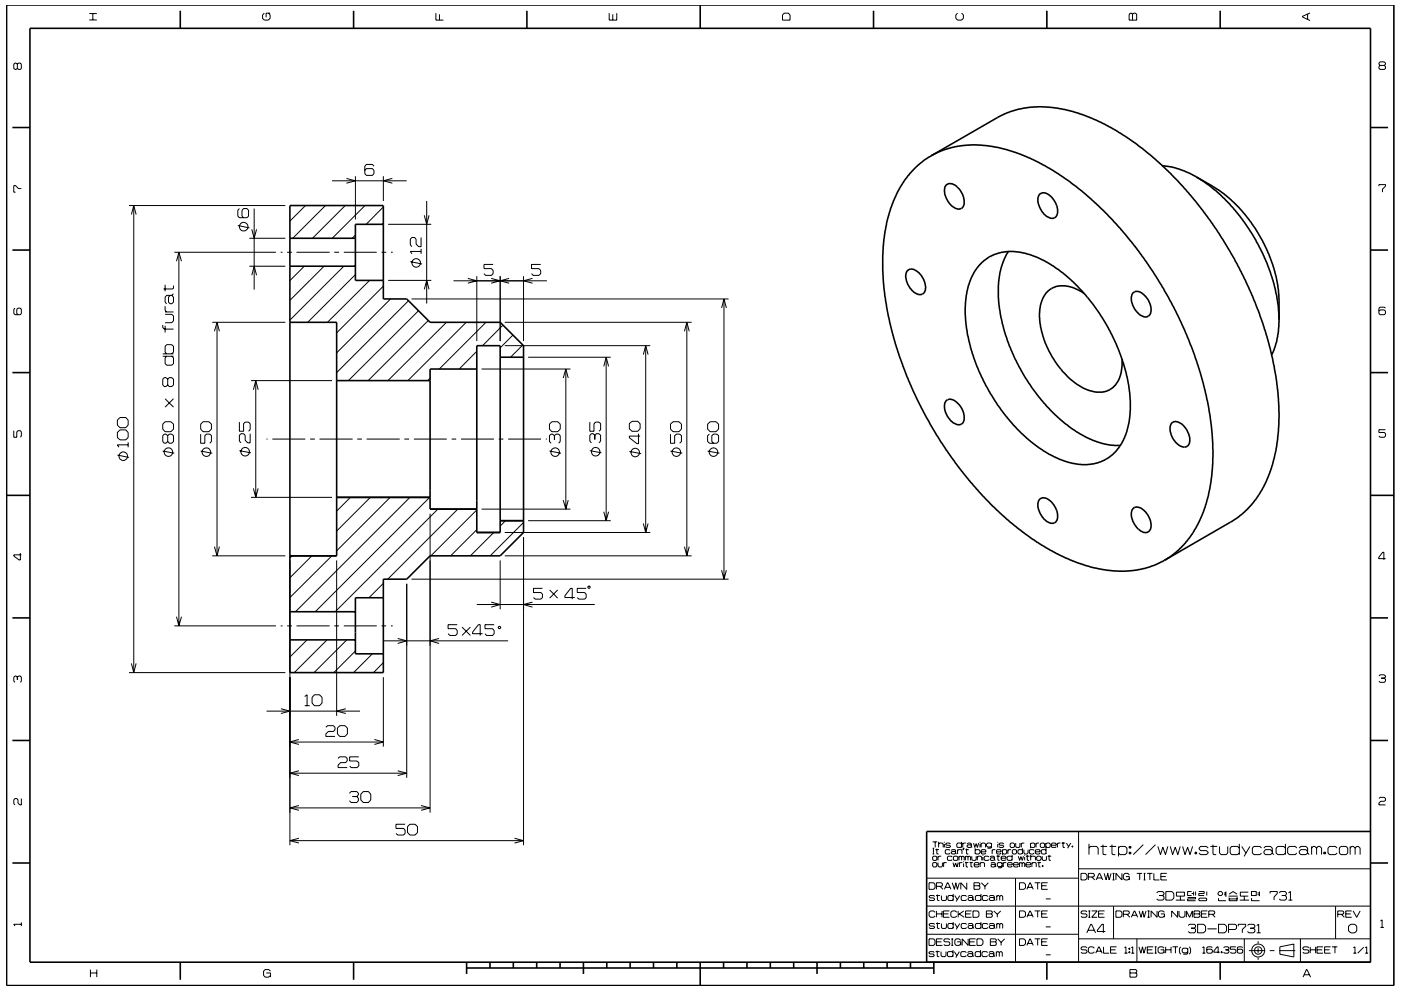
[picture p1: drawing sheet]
<svg xmlns="http://www.w3.org/2000/svg" width="297mm" height="210mm" viewBox="0 0 297 210" stroke-linecap="round" stroke-linejoin="round" font-family="sans-serif">
<g fill="none" stroke="#000" stroke-width=".21">
<path d="M3.7 13.6l-.3-.2h-.2l-.3 .2v.9l.3 .2 .5-.2M3.7 13.6l.2-.2h.4l.2 .2v.9l-.2 .2h-.4l-.2-.2M3.7 13.6v.9M18.9 4.2h1.6M18.9 2.9h1.6M19.7 2.9v1.3M56 2.8l-.3 .4v.7l.3 .4h.9l.4-.4v-.7l-.4-.4M57.3 2.8h-.9v.9M92.4 2.8v1.5h1.6M93.2 3v1.3M129.2 2.8v1.5h1.6v-1.5M129.9 3v1.3"/>
<path d="M166.3 2.8h.8l.4 .4v1.1h-1.6v-1.1zM203 2.8l-.4 .4v.7l.4 .4h.9l.4-.4v-.7l-.4-.4M239.6 2.8h.3l.2 .2 .3-.2h.3l.3 .2v1.3h-1.6v-1.3zM240.1 3v1.3M277.2 3v1.1M277.7 2.7l-1.6 .8v.1l1.6 .8M292.6 13.9l-.2-.3v-.2l.2-.3h.9l.2 .3v.2l-.2 .3M292.6 13.9l-.2 .2v.4l.2 .2h.9l.2-.2v-.4l-.2-.2M292.6 13.9h.9M70.4 38.4h15.8M73.4 37.8l1.9 .6-1.9 .5M75.4 37.4v9.2"/>
<path d="M79.3 35.3l-.3-.4h-1.3l-.4 .4v1.5l.4 .4h1.3l.3-.4v-.7l-.3-.3h-1.3l-.4 .3M81.3 37.4v5.2M83.2 37.8l-1.9 .5 1.9 .6M292.4 39.5v-.3h1.3v.3l-.6 .6v.7M4.5 40h-.6l-.6-.6h-.4v1.4h.4M27.3 43.6h33.2M27.9 45.5l.5-1.9 .5 1.9M28.4 43.6v99.1M37 53.5h21.5M37.4 55.4l.5-1.9 .6 1.9M37.9 53.5v79.2M50.4 47.8l2.5 .5"/>
<path d="M50.8 44.2l-.4 .4v1.2l.4 .4h1.6l.3-.4v-1.2l-.3-.4h-.8l-.3 .4v1.2l.3 .4M52.9 56.5h7.6M52.9 50.5h7.6M53.4 58.4l.5-1.9 .5 1.9M53.4 48.6l.5 1.9 .5-1.9M53.9 44.2v17.2M59.5 53.5h.4M60.9 53.5h1M62.9 53.5h7M64.5 56.5l-3 3M64.8 43.6l-3.3 3.3M68.7 56.5l-7.2 7.2"/>
<path d="M69 43.6l-6.9 6.9M70.9 53.5h1M72.9 53.5h7M72.9 56.5l-11.4 11.4M73.2 43.6l-6.9 6.9M75.3 49.9l-.6 .6M75.3 58.2l-10.1 10.2M77.4 43.6l-7 6.9M78.4 59.5l-9 8.9M80.9 53.5h1M81.3 43.9l-3.7 3.7M82.3 59.5h9.1"/>
<path d="M82.3 47.6h9.1M82.9 53.5h.4M87 55.5l2.5 .5M89.3 53.3h-2.3l.3 .5M89.3 50.4v1.9h-.5l-.6-.5v-1.1l-.3-.3h-.6l-.3 .3v1.2l.3 .4M89.3 52.8v1M90 45.7l.5 1.9 .5-1.9M90.5 42.6v21.8M96.1 59.6h19.8M99.2 59.1l1.9 .5-1.9 .5M101.1 58.6v13.7M104.1 59.1l1.9 .5-1.9 .5"/>
<path d="M104.6 56.1h-2v.9h1.6l.4 .4v.6l-.4 .4h-1.2l-.4-.4M106 58.6v13.7M107.9 59l-1.9 .6 1.9 .5M111 58.6v13.7M112.9 59l-1.9 .6 1.9 .5M114.6 56.1h-1.9v.9h1.6l.3 .4v.6l-.3 .4h-1.3l-.3-.4M3.2 65.4l-.3 .2v.9l.3 .3h1.1l.2-.3v-.9l-.2-.2h-.5l-.2 .2v.9l.2 .3M34.5 75.6h2.3M34.5 75.1h2.3M34.5 68.9v.6l.3 .3h2M35 60.4v1.4M35 66.7h1.4l.4 .3v1.1l-.4 .3h-1.4"/>
<path d="M35 64.9v.9l.3 .4M35 69.1v1.4M35 66.2h1.8M35.3 75.1l-.3-.4v-1.3l.3-.3h1.1l.4 .3v1.3l-.4 .4M35.3 75.6l-.3 .3v1.2l.3 .4h1.1l.4-.4v-1.2l-.4-.3M36.1 62.6l-.4 .4v1.1l.4 .3h.3l.4-.3v-1.1l-.4-.4M36.4 62.6h-1.1l-.3 .4v1.1l.3 .3M36.8 62.3l-.4 .3M36.8 60.6v.5l-.2 .2h-1.9M45 68.4h15.5M45.5 70.3l.5-1.9 .5 1.9M46 68.4v49.5"/>
<path d="M81.3 60.7l-9.9 9.9M82.8 63.4l-11.4 11.4M86.6 63.8l-15.2 15.2M87.2 63.4h67.3M88.7 65.9l-14.8 14.8M90 61.4l.5-1.9 .5 1.9M90.8 68l-12.7 12.7M94.7 68.4l-12.4 12.3M98.8 68.4l-12.3 12.3M101.1 74.5l-3.7 3.8M102.1 78.3h18.8M103 68.4l-9.9 9.9"/>
<path d="M106.6 69l-4.3 4.3M107 68.4h39.6M107 73.3h30.9M108.8 71.1l-2.8 2.7M110.8 73.2l-2.6 2.6M112 75.8h17.5M120 78.3v29.7M128 77.7l.5-1.9 .5 1.9M128.5 75.8v34.6M136.4 75.2l.5-1.9 .5 1.9M136.9 73.3v39.6M145.1 70.3l.5-1.9 .5 1.9"/>
<path d="M145.6 68.4v49.5M153 65.3l.5-1.9 .5 1.9M153.5 63.4v59.4M293.7 65.4l-.2-.3h-.9l-.2 .3v1.1l.2 .3h.9l.2-.3v-.5l-.2-.3h-.9l-.2 .3M2.9 91.3v1.4h.7v-1.1l.2-.3h.5l.2 .3v.9l-.2 .2M24.9 96.5l2.4 .5M24.9 89.1l.5-.5h1.3l.5 .5v1.1l-.5 .5h-1.3l-.5-.5zM25.4 91.2h1.3l.5 .5v1.1l-.5 .5h-1.3l-.5-.5v-1.1zM27.2 94.4h-2.3l.3 .5M27.2 93.8v1.1M34.5 95.7l2.5 .4M35 89.4h1.2l.6 .6v1l-.6 .6h-1.2l-.5-.6v-1z"/>
<path d="M35 84.6l1.8 1.8M35.6 80.4l-.4-.3h-.4l-.3 .3v1.3l.3 .3h.4l.4-.3M35.6 92.4l-.4-.3h-.4l-.3 .3v1.2l.3 .4h.4l.4-.4M35.6 92.4l.3-.3h.5l.4 .3v1.2l-.4 .4h-.5l-.3-.4M35.6 80.4v1.3M35.6 92.4v1.2M35.6 80.4l.3-.3h.5l.4 .3v1.3l-.4 .3h-.5l-.3-.3M36.8 84.6l-1.8 1.8M42.5 92.1v1.9h.9v-1.6l.4-.3h.7l.3 .3v1.2l-.3 .4M42.5 95.7l2.5 .4M43 89.4h1.3l.5 .6v1l-.5 .6h-1.3l-.5-.6v-1zM50.8 89.5v2h.8v-1.6l.4-.4h.7l.3 .4v1.2l-.3 .4"/>
<path d="M50.8 95.6l2.4 .4M53 92v1.9h-.5l-.5-.5v-1.1l-.4-.3h-.5l-.3 .3v1.3l.3 .3M53.2 80.7h17.2M53.7 82.7l.5-2 .5 2M54.2 80.7v24.8M56.5 93.1h.2M57.7 93.1h7M65.7 93.1h1.1M67.7 93.1h7.1M75.7 93.1h1.1M77.7 93.1h7.1M85.7 93.1h1"/>
<path d="M87.8 93.1h6.9M91.2 80.2l-.5 .5M95.8 93.1h.9M97.7 93.1h7M105.7 93.1h1M107.7 93.1h7M115.7 93.1h.2M116.5 95.7l2.5 .4M117 89.4h1.2l.6 .6v1l-.6 .6h-1.2l-.5-.6v-1zM117.6 92.4l.3-.3h.5l.4 .3v1.2l-.4 .4M117.6 92.4l-.4-.3h-.4l-.3 .3v1.2l.3 .4M117.6 92.4v.9"/>
<path d="M119.4 80.2l.6-1.9 .5 1.9M125.1 95.6l2.4 .4M125.1 89.5v2h.8v-1.6l.4-.4h.7l.3 .4v1.2l-.3 .4M126.1 92.3l-.3-.3h-.4l-.3 .3v1.3l.3 .3M126.1 92.3l.3-.3h.6l.3 .3v1.3l-.3 .3M126.1 92.3v.9M133.4 89.9l.6-.5h1.2l.5 .5v1l-.5 .6h-1.2l-.6-.6zM133.4 95.8l2.5 .4M135.4 92v2.1h-.4l-1.6-1.3v-.3h2.3M142.2 92.1v1.9h.8v-1.6l.4-.3h.7l.4 .3v1.2l-.4 .4M142.2 90l.5-.6h1.2l.6 .6v1l-.6 .6h-1.2l-.5-.6zM142.2 95.7l2.4 .4"/>
<path d="M150 95.7l2.5 .4M150 90l.6-.6h1.2l.6 .6v1l-.6 .6h-1.2l-.6-.6zM150.4 92.1l-.4 .3v1.2l.4 .4h1.6l.4-.4v-1.2l-.4-.3h-.7l-.4 .3v1.2l.4 .4M293.7 91.1h-1.3v.6h1.1l.2 .3v.5l-.2 .2h-.9l-.2-.2M4.3 117.3v1.5h-.2l-1.2-.9v-.2h1.6M45 117.9h15.5M45.5 115.9l.5 2 .5-2M53.2 105.5h17.2M53.7 103.6l.5 1.9 .5-1.9M61.5 118.9v60.4M61.9 117.9l-.4 .4M66.1 117.9l-4.6 4.7"/>
<path d="M70.4 117.9l-8.9 8.8M71.4 118.9v32.9M74.3 105.5l-2.9 2.9M78.5 105.5l-7.1 7.1M82.7 105.5l-11.3 11.3M86.9 105.5l-24.2 24.2M91.1 105.5l-24.3 24.2M91.2 109v63.4M92.8 108l-21.7 21.7M97.1 108l-14.9 14.8M101.1 112.3l-5.6 5.6M101.1 108.2l-9.7 9.7"/>
<path d="M102.1 108h18.8M104.7 112.9l-5 5M106 118.9v10.3M107 117.9h39.6M107 112.9h30.9M107.2 110.4l-1.2 1.2M111 110.8l-7.1 7.1M111 113.9v65.4M112 110.4h17.5M119.4 106.1l.6 1.9 .5-1.9M128 108.5l.5 1.9 .5-1.9M136.4 111l.5 1.9 .5-1.9"/>
<path d="M145.1 115.9l.5 2 .5-2M293.8 118.5h-1.5v-.3l.9-1.1h.2v1.6M37 132.8h21.5M37.4 130.8l.5 1.9 .6-1.9M59.5 132.8h.4M60.9 132.8h1M62.9 132.8h7M65.1 135.7l-3.6 3.7M69.3 135.7l-6.9 7M70.9 132.8h1M72.9 132.8h7M73.5 135.7l-6.9 7"/>
<path d="M75.3 129.7h.1M75.4 138.1l-4.6 4.6M78.9 138.7l-3.9 4M80.9 132.8h1M81.3 123.7l-3.1 3.1M81.3 135.9h26.4M82.9 132.8h.4M84.3 135.4l1.9 .5-1.9 .6M86.2 123.8v41.2M87.2 122.8h67.3M93.1 135.4l-1.9 .5 1.9 .6M96.9 132.5h-1.9v.8h1.6l.3 .4v.7l-.3 .4h-1.2l-.4-.4"/>
<path d="M98 133l1.7 1.8M99.7 133l-1.7 1.8M101.1 128.2h25M102.3 134.4h-2.1v-.3l1.2-1.6h.4v2.3M104.1 127.7l1.9 .5-1.9 .6M104.8 132.5h-2v.8h1.6l.4 .4v.7l-.4 .4h-1.2l-.4-.4M105.6 133l.4-.2 .2 .4-.4 .1zM112.9 127.7l-1.9 .5 1.9 .6M115 124.8h-1.9v.9h1.6l.3 .3v.7l-.3 .4h-1.2l-.4-.4M116.5 125.1l1.7 1.8M118.2 125.1l-1.7 1.8M121.9 126.7h-2.1v-.3l1.2-1.6h.3v2.3"/>
<path d="M124.3 124.8h-1.9v.9h1.5l.4 .3v.7l-.4 .4h-1.2l-.3-.4M124.8 124.3l.3 .2-.1 .3-.4-.2zM153 120.9l.5 1.9 .5-1.9M3.7 143.6l-.3-.2h-.2l-.3 .2v.9l.3 .2M3.7 143.6l.2-.2h.4l.2 .2v.9l-.2 .2M3.7 143.6v.6M27.3 142.7h33.2M27.9 140.7l.5 2 .5-2M56.5 150.8h19.8M59.6 150.3l1.9 .5-1.9 .5M61.5 157.4h19.8M63.4 156.8l-1.9 .6 1.9 .5"/>
<path d="M64.6 147.7l.5-.3v2.3M64.6 149.7h1.1M66.7 147.4h1l.6 .5v1.2l-.6 .6h-1l-.5-.6v-1.2zM69.1 154.3l.4-.4h1.2l.3 .4v.5l-.3 .3h-1.1l-.5 .6v.5h1.9M72 153.9h1.1l.6 .5v1.3l-.6 .5h-1.1l-.5-.5v-1.3zM73.3 150.3l-1.9 .5 1.9 .5M79.4 156.8l1.9 .6-1.9 .5M81.3 140.5l-2.1 2.2M81.3 143.6v14.8M292.4 143.4l.2-.3h.9l.2 .3v.2l-.2 .2M292.9 143.8h.6M293.5 143.8l.2 .3v.4l-.2 .2h-.9l-.2-.2"/>
<path d="M4.5 169.4v1.3h-.3l-.4-.4v-.7l-.2-.2h-.4l-.3 .2v.9l.3 .2M61.5 164h24.7M61.5 171.4h29.7M61.5 178.3h49.5M63.4 163.5l-1.9 .5 1.9 .5M63.4 170.9l-1.9 .5 1.9 .5M63.4 177.8l-1.9 .5 1.9 .5M71.7 160.9l.3-.4h1.3l.3 .4v.5l-.3 .3h-1.1l-.5 .6v.5h1.9M74.1 168.3l.3-.4h1.2l.4 .4v.3l-.4 .3M74.8 168.9h.8M75.6 168.9l.4 .4v.5l-.4 .4h-1.2l-.3-.4M76.1 160.5h-2v.9h1.6l.4 .4v.7l-.4 .3h-1.2l-.4-.3"/>
<path d="M76.5 168.4l.5-.5h1.1l.5 .5v1.3l-.5 .5h-1.1l-.5-.5zM84.3 163.5l1.9 .5-1.9 .5M85.9 174.8h-1.9v.9h1.6l.3 .4v.7l-.3 .3h-1.3l-.3-.3M86.9 174.8h1.1l.5 .5v1.3l-.5 .5h-1.1l-.5-.5v-1.3zM89.3 170.9l1.9 .5-1.9 .5M109.1 177.8l1.9 .5-1.9 .5M197.7 178.6h1M197.7 179.9h.4M197.9 179.9v1.2M198.3 178.6v1.1M198.6 180v1.1h.4M199 179l.2-.2h.6l.2 .2v.7"/>
<path d="M199 178.6v1.1M200.2 178.6v.1M200.2 179v.7M201.5 179l-.2-.2h-.6l-.2 .3 .2 .2h.6l.2 .3-.2 .1h-.6l-.2-.1M203.9 179l-.2-.2h-.7l-.1 .2v.6l.1 .1h.7l.2-.1M203.9 178.6v1.1M204.1 178.8v.9M204.2 179.9h.2l-.2 .4zM204.3 179.9l-.1 .4M204.8 178.8h-.5l-.2 .2M204.9 180v1.1h.4M205 179l.2-.2h.6l.2 .2v.6"/>
<path d="M206 179.4l-.2-.2h-.6l-.2 .2 .2 .3h.6l.2-.1M206 179.6l.1 .1M206.4 178.8l.3 .9 .3-.8 .2 .8 .3-.9M206.8 179.9v1.2M207.8 178.6v.1M207.8 179v.7M208 179l.2-.2h.5l.3 .2v.7M208 178.8v.9M210.2 179l-.2-.2h-.6l-.2 .2v.4l.2 .3h.6l.2-.3M210.2 178.8v.9l-.2 .2h-.6M211.5 178.6v.1M211.5 179v.7"/>
<path d="M212.8 179l-.2-.2h-.6l-.2 .3 .2 .2h.6l.2 .3-.2 .1h-.6l-.2-.1M214.3 178.8h.6l.2 .2v.6l-.2 .1h-.6l-.1-.1v-.6zM215.3 178.8v.8l.2 .1h.6l.1-.1v-.8M216.5 178.8v.9M216.8 179.9v1.2M217.2 178.8h-.5l-.2 .2M218.5 179l.2-.2h.5l.2 .2v.6l-.2 .1h-.5l-.2-.1M218.5 178.8v1.1M219.7 178.8v.9M220.3 178.8h-.5l-.1 .2M220.6 179l.2-.2h.5l.2 .2v.6l-.2 .1h-.5l-.2-.1zM221.7 179l.3-.2h.5l.2 .2v.6l-.2 .1h-.5l-.3-.1"/>
<path d="M221.7 178.8v1.1M221.8 179.9v1.2M222.9 179.3h1l-.1-.5h-.7l-.2 .2v.6l.2 .1h.7l.1-.1M224.2 178.8v.9M224.8 178.8h-.4l-.2 .2M225.1 178.8h.7M225.4 178.6v1.1h.4M226.1 178.8l.5 .8M227 178.8l-.6 1.1M227.3 179.4h.2v.3h-.2zM227.4 179.4v.3M228.7 176.4v27.7"/>
<path d="M230.9 179.9l.3-.4h1.3l.3 .4v1.4M230.9 179v2.3M233.3 179.5h1.4M233.8 179.2v1.9l.2 .2h.6M235.2 179.5h1.4M235.8 179.2v1.9l.2 .2h.5M237.1 179.9l.4-.4h1l.4 .4v1l-.4 .4h-1l-.4-.4M237.1 179.5v2.1M239.4 179.5h.4v.4h-.4zM239.6 179.5v.4M242.4 179.2l-2.1 2.1M245 179.2l-2.1 2.1"/>
<path d="M245.5 179.5l.5 1.8 .5-1.6 .6 1.6 .5-1.8M248.1 179.5l.5 1.8 .6-1.6 .5 1.6 .5-1.8M250.7 179.5l.5 1.8 .6-1.6 .5 1.6 .6-1.8M256.2 179.9l-.4-.4h-1.2l-.4 .4 .4 .5h1.2l.4 .5-.4 .4h-1.2l-.4-.4M256.6 179.5h1.5M257.2 179.2v1.9l.1 .2h.6M258.6 179.5v1.4l.3 .4h1.1l.3-.4v-1.4M262.8 179.9l-.4-.4h-1.2l-.4 .4v1l.4 .4h1.2l.4-.4M262.8 179v2.3M263.3 179.5l.9 1.4M265 179.5l-1.2 2.1M267.5 179.9l-.4-.4h-1.2l-.4 .4v1l.4 .4h1.2l.4-.4"/>
<path d="M268 179.9l.3-.4h1.1l.3 .4v1M272.5 179.9l-.3-.4h-1.3l-.3 .4v1l.3 .4h1.3l.3-.4M272.5 179v2.3M274.9 179.9l-.3-.4h-1.2l-.4 .4v1l.4 .4h1.2l.3-.4M275.5 179.9l.3-.4h1.1l.3 .4v1M278.1 179.9l.3-.4h.4l.3 .4M278.1 179.5v1.8M279.1 179.9l.4-.4h.3l.4 .4v1.4M279.1 179.9v1.4M283.5 179.9l-.4-.4h-1.2l-.3 .4v1l.3 .4h1.2l.4-.4M284.3 179.5h1.1l.3 .4v1l-.3 .4h-1.1l-.3-.4v-1zM286.3 179.9l.3-.4h.3l.4 .4"/>
<path d="M286.3 179.5v1.8M287.3 179.9l.4-.4h.3l.4 .4v1.4M287.3 179.9v1.4M292.4 169.4l.2-.3h.9l.2 .3v.3l-.2 .3h-.8l-.3 .3v.4h1.3M4.5 195.7v.7M4.5 196h-1.6l.3 .4M196.5 198.2h32.2M196.5 192.2h94.1M196.6 186.3h32.1M197 199.1h.9l.3 .4v.7l-.3 .3h-.9zM197 187.2h.9l.3 .4v.7l-.3 .3h-.9zM197.7 181.1h.4"/>
<path d="M197.7 181.8l.2-.2h.6l.1 .2v.5l-.1 .2h-.6l-.2-.2zM197.7 183.1l.2-.1h.6l.1 .1v.6l-.1 .2h-.6l-.2-.2zM198.2 190.2l-.2-.3h-.8l-.2 .3 .2 .3h.8l.2 .3-.2 .2h-.8l-.2-.2M198.2 196.1l-.2-.2h-.8l-.2 .2 .2 .3h.8l.2 .2-.2 .3h-.8l-.2-.2M198.2 193.5l-.2-.3h-.7l-.3 .3v.8l.3 .3h.7l.2-.3M198.3 180.2h.8M198.5 189.9h.8M198.5 195.9h.8M198.5 188h1.1l.2-.2v-.4l-.2-.2h-1.1v1.4M198.5 199.8h1.1M198.5 193.2v1.4M198.5 193.8h1.2"/>
<path d="M198.7 189.7v1.2l.5 .1M198.7 195.7v1.1l.5 .1M198.9 183v.7l.2 .2h.5l.2-.2v-.7M198.9 181.6v.9M199.3 188l.6 .6M199.6 181.6h-.5l-.2 .2M199.6 189.9v.9l.2 .2h.6l.3-.2v-.9M199.6 195.9v.8l.2 .2h.6l.3-.2v-.8M199.7 193.2v1.4M199.8 199.1h-1.3v1.4h1.3M200 193.8h1.1M200.1 183v.9"/>
<path d="M200.2 188.6l.7-1.4h.1l.6 1.4M200.4 188.2h1M200.7 183h-.5l-.1 .1M201.3 193.2h-1.3v1.4h1.3M201.4 199.3l-.2-.2h-.9l-.2 .5 .2 .2h.9l.2 .2v.3l-.2 .2h-.9l-.2-.2M201.4 180.4l-.1-.2h-.7l-.2 .2v.5l.2 .2h.7l.1-.2M201.7 180.4l.2-.2h.5l.2 .2v.5M201.7 199.1h.4M201.9 199.1v1.4M201.9 187.2l.5 1.4 .2-1.4 .4 1.4 .4-1.4M201.9 181.8l-.2-.2h-.7l-.1 .2v.5l.1 .2h.7l.2-.2M202.1 183l.2 .9 .3-.9 .3 .9 .3-.9"/>
<path d="M202.1 190.2l-.2-.3h-.7l-.2 .3v.6l.2 .2h.7l.2-.2M202.1 196.1l-.2-.2h-.7l-.2 .2v.6l.2 .2h.7l.2-.2M202.1 189.6v1.4M202.1 195.6v1.3M202.1 181.8l.2-.2h.6l.2 .2v.5l-.2 .2h-.6l-.2-.2zM202.4 189.9l.5 .9M202.4 195.9l.5 .8M202.6 180.8l-.2-.2h-.5l-.2 .2 .2 .3h.5l.2-.2M202.6 180.9l.2 .2M202.9 193.5l-.3-.3h-.7l-.3 .3v.8l.3 .3h.7l.3-.3M202.9 199.8h.8v.7M203 180.4l.2-.2h.6l.2 .2v.7"/>
<path d="M203 180.2v.9M203.2 193.2v1.4M203.3 181.8l.2-.2 .4 .2M203.3 181.6v.9M203.4 193.8l1 .8M203.4 183v.9M203.5 189.9l-.8 1.3M203.5 195.9l-.8 1.2M203.7 199.5l-.3-.4h-.7l-.3 .4v.7l.3 .3h.7l.3-.3M203.9 181.8v.7M203.9 181.8l.1-.2 .4 .2v.7M204 183h-.4l-.2 .1"/>
<path d="M204.3 182.7v.2M204.3 183.1v.8M204.3 193.2l-1.1 .8M204.6 183h.7M204.7 180.2h.7M204.7 181.6v.9M204.7 181.8l.1-.2 .4 .2M204.7 193.8h1.1M204.8 182.8v1l.4 .1M204.9 190.2l-.2-.3h-.7l-.2 .3v.6l.2 .2h.7l.2-.2M204.9 196.1l-.2-.2h-.7l-.2 .2v.6l.2 .2h.7l.2-.2M205 187.2v1.4l-1.3-1.4v1.4"/>
<path d="M205.2 190.2l.2-.3h.7l.2 .3v.6M205.2 196.1l.2-.2h.7l.2 .2v.6M205.2 181.8v.7M205.2 181.8l.2-.2 .4 .2v.7M205.3 199.1v1.4l-1.3-1.4v1.4M205.6 183h.7M205.6 199.8h1M205.9 182.8v1l.3 .1M206 193.2h-1.3v1.4h1.3M206 181.6v.7l.2 .2h.6l.2-.2v-.7M206.3 193.2h1l.3 .3v.8l-.3 .3h-1zM206.3 190.6l-.2-.2h-.7l-.2 .2 .2 .4h.7l.2-.2"/>
<path d="M206.3 196.5l-.2-.2h-.7l-.2 .2 .2 .4h.7l.2-.2M206.3 190.8l.2 .2M206.3 196.7l.2 .2M206.5 187.2h1.1l.2 .2-.2 .5 .2 .2v.3l-.2 .2h-1.1zM206.5 187.9h1.1M206.5 183.4h1.1l-.2-.4h-.7l-.2 .1v.6l.2 .2h.7l.2-.2M206.8 180.4l.1-.2h.7l.2 .2v.5l-.2 .2h-.7l-.1-.2M206.8 199.1h-1.2v1.4h1.2M207.1 199.1h1l.3 .4v.7l-.3 .3h-1zM207.2 181.8l.2-.2h.5l.2 .2v.7M207.2 181.6v.9M207.8 183.1l.2-.1h.6l.1 .1v.8"/>
<path d="M207.8 183v.9M208 190.2l-.2-.3h-.8l-.2 .3v.6l.2 .2h.8l.2-.2M208 196.1l-.2-.2h-.8l-.2 .2v.6l.2 .2h.8l.2-.2M208 189.6v1.4M208 195.6v1.3M208 180.7h1v-.3l-.2-.2h-.6l-.2 .2v.5l.2 .2h.6l.2-.2M208.1 187.2l.7 .8M208.4 181.3v.2M208.4 181.8v.7M208.8 188v.6M209.1 193.2h1.1l.2 .2-.2 .4 .2 .2v.3l-.2 .3h-1.1zM209.1 193.8h1.1"/>
<path d="M209.5 190.2l-.3-.3h-.7l-.2 .3v.6l.2 .2h.7l.3-.2M209.5 196.1l-.3-.2h-.7l-.2 .2v.6l.2 .2h.7l.3-.2M209.5 187.2l-.7 .8M209.7 181.8l-.2-.2h-.7l-.1 .2v.5l.1 .2h.7l.2-.2M209.7 190.2l.3-.3h.6l.2 .3v.6M209.7 196.1l.3-.2h.6l.2 .2v.6M209.9 181.8l.2-.2h.5l.3 .2v.5M210 199.1h1l.2 .2-.2 .5 .2 .2v.3l-.2 .2h-1zM210 199.8h1M210.1 183.1l.2-.1h.5l.2 .1v.6M210.4 180.2v.9M210.7 193.2l.8 .7"/>
<path d="M210.8 190.6l-.2-.2h-.6l-.3 .2v.2l.3 .2h.6l.2-.2M210.8 196.5l-.2-.2h-.6l-.3 .2v.2l.3 .2h.6l.2-.2M210.8 190.8l.2 .2M210.8 196.7l.2 .2M210.9 182.2l-.3-.3h-.5l-.2 .3 .2 .3h.5l.3-.2M210.9 182.3l.1 .2M211 183.5l-.2-.2h-.5l-.2 .2 .2 .4h.5l.2-.2M211 183.7l.2 .2M211 180.2h-.4l-.2 .2M211.3 181.6h.7M211.3 180.7h1l-.2-.5h-.6l-.2 .2v.5l.2 .2h.6l.2-.2M211.3 190.2l.2-.3 .5 .3"/>
<path d="M211.3 189.9v1.1M211.3 195.9v1M211.3 196.1l.2-.2 .5 .2M211.5 193.9v.7M211.5 199.1l.8 .8M211.6 181.4v1l.3 .1M212 190.2l.2-.3 .4 .3v.8M212 190.2v.8M212 196.1v.8M212 196.1l.2-.2 .4 .2v.8M212.2 193.2l-.7 .7M212.3 182h1v-.2l-.2-.2h-.6l-.2 .2v.5l.2 .2h.6l.2-.2"/>
<path d="M212.3 199.9v.6M212.5 183.1l-.2-.1h-.7l-.2 .1v.5l.2 .2h.7l.2-.2M212.5 183v.9l-.2 .2h-.7M212.6 180.4l.1-.2h.6l.1 .2v.5l-.1 .2h-.6l-.1-.2M212.6 180.2v1.1M212.7 183v.9M213 199.1l-.7 .8M213.4 183h-.5l-.2 .1M213.6 183.4h1l-.1-.4h-.7l-.2 .1v.6l.2 .2h.7l.1-.2M213.7 180.2v.9M214.4 180.2h-.5l-.2 .2M214.6 181.8l-.2-.2h-.7l-.2 .2v.5l.2 .2h.7l.2-.2"/>
<path d="M214.6 181.3v1.2M214.6 180.4l.2-.2h.5l.2 .2v.5l-.2 .2h-.5l-.2-.2zM214.9 183.4h1l-.2-.4h-.6l-.2 .1v.6l.2 .2h.6l.2-.2M215.3 186.3v17.8M215.9 181.6l.3 .9 .2-.8 .3 .8 .3-.9M216.2 183v.9M216.2 183.1l.2-.1 .3 .1M216.2 199.1h.9l.3 .4v.7l-.3 .3h-.9zM216.2 187.2h.9l.3 .4v.7l-.3 .3h-.9zM216.2 193.2h.9l.3 .3v.8l-.3 .3h-.9zM216.7 183.1l.2-.1 .4 .1v.8M216.7 183.1v.8"/>
<path d="M216.8 180.4l-.2-.2h-.6l-.2 .2v.5l.2 .2h.6l.2-.2M217.1 180.2v.7l.2 .2h.5l.2-.2v-.7M217.3 181.3v.2M217.3 181.8v.7M217.5 183.4h1l-.1-.4h-.7l-.2 .1v.6l.2 .2h.7l.1-.2M217.5 181.6h.8M217.7 194.6l.7-1.4 .7 1.4M217.7 188.6l.7-1.4 .7 1.4M217.8 181.4v1l.4 .1M217.9 194.1h1M217.9 188.2h1M218.5 181.8l.2-.2h.6l.2 .2v.7"/>
<path d="M218.5 181.3v1.2M218.8 183.1l.2-.1h.5l.2 .1v.8M218.8 183v.9M219.2 180.4l-.1-.2h-.7l-.2 .2v.5l.2 .2h.7l.1-.2M219.4 199.1h1.2M219.4 193.2h1.2M219.4 187.2h1.2M219.5 180.7h1l-.2-.5h-.6l-.2 .2v.5l.2 .2h.6l.2-.2M219.8 181.8l.2-.2h.5l.2 .2v.5l-.2 .2h-.5l-.2-.2zM220 183h.7M220 187.2v1.4M220 193.2v1.4"/>
<path d="M220 199.1v1.4M220.3 182.8v1l.3 .1M220.8 199.8h1.1M220.8 193.8h1.1M220.8 187.9h1.1M221 183.6h.1v.2h-.1zM221 181.6v.7l.1 .2h.6l.2-.2v-.7M221.1 183.6v.2M221.7 196.6h1.1M221.7 190.7h1.1M221.8 180.4l-.2-.2h-.6l-.2 .2v.5l.2 .2h.6l.2-.2M222.1 199.1h-1.3v1.4h1.3"/>
<path d="M222.1 187.2h-1.3v1.4h1.3M222.1 193.2h-1.3v1.4h1.3M222.1 181.6h.8M222.4 181.4v1l.4 .1M228.7 199.1h61.9M228.7 184.3h61.9M229.2 185.2h.9l.4 .4v.7l-.4 .3h-.9zM230.4 197.9l.9-1.9h.1l.9 1.9M230.5 193.4l-.2-.2h-.9l-.2 .2 .2 .4h.9l.2 .2v.3l-.2 .3h-.9l-.2-.3M230.7 197.3h1.3M230.8 186h1l.2-.2v-.3l-.2-.3h-1v1.4M230.8 193.2h.4"/>
<path d="M230.8 194.6h.4M231 193.2v1.4M231.5 186l.6 .6M231.5 193.2h1.1l-1.1 1.4h1.1M232.4 186.6l.6-1.4h.2l.6 1.4M232.6 186.2h1M232.9 193.8h1.1M234.1 185.2l.4 1.4 .4-1.4 .3 1.4 .4-1.4M234.2 193.2h-1.3v1.4h1.3M234.4 197.6h-1.7v-.3l.9-1.3h.3v1.9M235.9 185.2h.4M235.9 186.6h.4"/>
<path d="M236.1 185.2v1.4M236.1 192.2v6.9M236.6 193.2h1l.3 .3v.8l-.3 .3h-1zM237.9 185.2v1.4l-1.3-1.4v1.4M238.2 193.9h1l.2-.2v-.3l-.2-.2h-1v1.4M238.7 185.9h.7v.7M238.9 193.9l.7 .7M239.4 180.8h.4v.3h-.4zM239.4 185.6l-.3-.4h-.6l-.3 .4v.7l.3 .3h.6l.3-.3M239.6 180.8v.3M239.9 194.6l.6-1.4 .7 1.4M240.1 194.1h.9"/>
<path d="M241 185.2h1.1M241 199.1v5M241.5 193.2l.4 1.4 .4-1.4 .3 1.4 .4-1.4M241.6 185.2v1.4M242.5 185.2h.4M242.5 186.6h.4M242.7 185.2v1.4M243.2 185.2h1.1M243.3 193.2h.5M243.3 194.6h.5M243.5 193.2v1.4M243.8 185.2v1.4"/>
<path d="M244.6 185.2v1.4h1.2M245.2 189.4l.3-.3h1l.3 .3v.2l-.3 .3M245.3 193.2v1.4l-1.2-1.4v1.4M245.8 189.9h.7M246.1 193.8h.8v.8M246.1 185.9h1.1M246.5 189.9l.3 .3v.5l-.3 .2h-1l-.3-.2M246.9 193.5l-.4-.3h-.6l-.3 .3v.8l.3 .3h.6l.4-.3M247.2 189.1h1.3l.4 .4v1l-.4 .4h-1.3zM247.4 185.2h-1.3v1.4h1.3M249.3 190.9h1.9M249.4 189.2h1.7v.9h-1.7z"/>
<path d="M249.7 193.2v1.4l-1.3-1.4v1.4M250 193.2v1.1l.3 .3h.6l.3-.3v-1.1M250.3 190.1v.8M251.5 194.6v-1.4l.7 1.4 .6-1.4v1.4M251.8 190.4h1.7v.3h-1.7v.3h1.7M251.9 196.3l.3-.3h1l.3 .3v.3l-.3 .3M252.5 196.9h.7M252.6 189.1h-.8v.8h.8M252.6 189.5h.5M253.1 189.1v.8M253.1 193.2h1.1l.2 .2-.2 .4 .2 .3v.2l-.2 .3h-1.1zM253.1 193.8h1.1"/>
<path d="M253.2 196.9l.3 .2v.5l-.3 .3h-1l-.3-.3M253.4 180.8h.3v.3h-.3zM253.5 189.1v.8M253.5 180.8v.3M253.9 196h1.3l.4 .5v.9l-.4 .5h-1.3zM254.2 189.1h1.1v.4h-1.1v.4h1.1M254.2 190.7l.1-.2h1.4l.2 .4-.2 .1h-1.4zM254.7 193.8h1.1M255.9 189.1v.8M256 193.2h-1.3v1.4h1.3M256 197h2M256.3 193.9h1l.3-.2v-.3l-.3-.2h-1v1.4"/>
<path d="M257 193.9l.6 .7M258.4 190.5v.5h1.5M258.4 196h1.2l.5 .5v.9l-.5 .5h-1.2zM258.5 189.1h.4l.3 .3v.2l-.3 .3h-.4l-.3-.3v-.2zM259.5 189.4h.4M259.5 189.8h.4M259.9 189.1v1.1M260.5 197.1h1.4l.3-.2v-.6l-.3-.3h-1.4v1.9M260.5 190.1h1.9M260.6 190.7h1.7M260.6 190.4v.6h1.7v-.6M260.6 189.6l.8-.5 .9 .5"/>
<path d="M262.5 196.5v-.5h1.6v.5l-.7 .6v.8M262.8 190.9h2M263.8 190.1v.8M263.8 199.1v5M264.5 196.3l.3-.3h1l.3 .3v.3l-.3 .3M264.7 189.2h-1.7v.9h1.7M265.1 196.9h.7M265.3 189.1h1.1v.8h-1.1zM265.3 190.5v.5h1.7M265.8 196.9l.3 .2v.5l-.3 .3h-1l-.3-.3M266.4 197.9h.9M266.4 196.3l.5-.3v1.9"/>
<path d="M266.6 189.4h.4M266.6 189.8h.4M266.7 199.6v.5M267 189.1v1M269.3 189.5v-.4h1.5v.4l-.7 .7v.7M269.7 180.6l-.3-.4h-1.1l-.3 .4v.3l.3 .4h1.1l.3-.4M269.7 180.9l.4 .4M271.2 189.4l.3-.3h1l.3 .3-.3 .5M271.8 189.9h.7M272.5 189.9l.3 .3v.5l-.3 .2h-1l-.3-.2M273.2 190.9h.8M273.2 189.4l.4-.3v1.8"/>
<path d="M275.7 199.1v5M277.2 180.6l-.3-.4h-1.1l-.3 .4v.3l.3 .4h1.1l.3-.4M277.2 180.9l.4 .4M280.7 180.8h.3v.3h-.3zM280.9 180.8v.3M283.2 192.2v6.9M283.6 193.9h1.1l.2-.2v-.3l-.2-.2h-1.1v1.4M284.4 193.9l.6 .7M285.3 193.8h1.1M285.9 196.5l.5-.5h.8l.5 .5v.9l-.5 .5h-.8l-.5-.5zM286.6 193.2h-1.3v1.4h1.3M286.9 193.2l.8 1.4 .7-1.4"/>
<path d="M292.7 195.4l.3-.3v1.6M292.7 196.7h.7M19.2 206.4h1.3M19.2 205.7v1.6M20.5 205.7v1.6M56.5 206.4h.9v.9M57.4 206l-.4-.4h-.8l-.3 .4v.9l.3 .4h.8l.4-.4M198.1 202l-.2-.2h-.8l-.2 .2 .2 .3h.8l.2 .3-.2 .3h-.8l-.2-.2M198.4 201.8h.8M198.7 201.6v1.2l.4 .1M199.5 201.8v.9l.2 .2h.7l.2-.2v-.9M201.7 200.5h.4"/>
<path d="M202.1 202l-.3-.2h-.7l-.2 .2v.7l.2 .2h.7l.3-.2M202.1 201.5v1.4M202.3 201.8l.6 .9M203.4 201.8l-.8 1.3M204.9 202l-.3-.2h-.7l-.2 .2v.7l.2 .2h.7l.3-.2M205.1 202.1l.3-.3h.6l.2 .3v.6M206.2 202.5l-.2-.2h-.6l-.3 .2v.2l.3 .2h.6l.2-.2M206.2 202.7l.3 .2M207.9 202.1l-.2-.3h-.7l-.2 .3v.6l.2 .2h.7l.2-.2M207.9 201.5v1.4M209.4 202.1l-.2-.3h-.8l-.2 .3v.6l.2 .2h.8l.2-.2M209.7 202.1l.2-.3h.6l.2 .3v.6"/>
<path d="M210.7 202.5l-.2-.2h-.6l-.2 .2 .2 .4h.6l.2-.2M210.7 202.7l.2 .2M211.2 201.8v1.1M211.2 202.1l.2-.3 .5 .3M211.9 202.1l.2-.3 .4 .3v.8M211.9 202.1v.8M217.7 200.5l.7-1.4 .7 1.4M217.9 200.1h1M221.7 202.5h1.1M230.5 201l-.2-.2h-.9l-.2 .4 .2 .3h.9l.2 .2v.3l-.2 .2h-.9l-.2-.2M232 201.1l-.3-.3h-.6l-.3 .3v.8l.3 .3h.6l.3-.3M232.3 202.2l.7-1.4 .7 1.4"/>
<path d="M232.5 201.8h1M234 200.8v1.4h1.2M235.5 201.5h1M236.7 200.8h-1.2v1.4h1.2M238.4 202.2h.7M238.4 201l.3-.2v1.4M239.3 201.1h.3v.2h-.3zM239.3 201.9h.3v.2h-.3zM239.4 201.1v.2M239.4 201.9v.2M239.6 205.6h1.2l.2 .3-.2 .5 .2 .2v.4l-.2 .3h-1.2zM239.6 206.4h1.2"/>
<path d="M239.9 202.2h.6M239.9 201l.3-.2v1.4M241.5 200.8l.4 1.4 .3-1.4 .3 1.4 .4-1.4M243.2 201.5h1.1M244.5 200.8h-1.3v1.4h1.3M244.8 200.8h.4M244.8 202.2h.4M245 200.8v1.4M246.1 201.5h.7v.7M246.8 201.1l-.3-.3h-.6l-.4 .3v.8l.4 .3h.6l.3-.3M247.1 201.5h1.2M247.1 200.8v1.4"/>
<path d="M248.3 200.8v1.4M248.6 200.8h1.2M249.2 200.8v1.4M250.4 200.8a1.09 1.09 0 0 0 0 1.6M251.8 201.3l-.2-.2h-.7l-.2 .2v.6l.2 .2h.7l.2-.2M251.8 201.1v1.1l-.2 .2h-.7M252.1 200.8a1.1 1.1 0 0 1 0 1.6M254.9 202.2h.7M254.9 201l.4-.2v1.4M257 201l-.2-.2h-.7l-.2 .2v1l.2 .2h.7l.2-.2v-.5l-.2-.2h-.7l-.2 .2M258.6 202h-1.3v-.2l.8-1h.2v1.4M258.9 201.9h.2v.2h-.2z"/>
<path d="M259 201.9v.2M259.4 201l.2-.2h.7l.3 .2-.3 .5M259.8 201.5h.5M260.3 201.5l.3 .2v.3l-.3 .2h-.7l-.2-.2M262 200.8h-1.1v.5h.9l.2 .2v.5l-.2 .2h-.7l-.2-.2M263.5 201l-.2-.2h-.8l-.2 .2v1l.2 .2h.8l.2-.2v-.5l-.2-.2h-.8l-.2 .2M264.8 201.6h3.4M266.7 201.1v1M266.7 203.1v.5M269.2 201.6h1M271.2 201.6h3.4M274.3 203l-2.9-.6v-1.6l2.9-.6v2.8"/>
<path d="M276.3 207.3l.7-1.6h.1l.8 1.6M276.5 206.8h1.1M277.5 201l-.2-.2h-.9l-.2 .4 .2 .3h.9l.2 .2v.3l-.2 .2h-.9l-.2-.2M277.8 201.5h1.1M277.8 200.8v1.4M278.9 200.8v1.4M279.2 201.5h1.1M280.5 200.8h-1.3v1.4h1.3M280.8 201.5h1.1M282.1 200.8h-1.3v1.4h1.3M282.4 200.8h1.1M283 200.8v1.4"/>
<path d="M286.9 202.2h.7M286.9 201l.4-.2v1.4M289.1 200.9l-1.2 1.3M289.4 202.2h.7M289.4 201l.4-.2v1.4"/>
<circle cx="51.6" cy="48.1" r=".89"/>
<circle cx="88.2" cy="55.8" r=".9"/>
<circle cx="26.1" cy="96.8" r=".91"/>
<circle cx="35.7" cy="95.9" r=".91"/>
<circle cx="43.7" cy="95.9" r=".9"/>
<circle cx="52" cy="95.8" r=".89"/>
<circle cx="117.7" cy="95.9" r=".91"/>
<circle cx="126.3" cy="95.8" r=".9"/>
<circle cx="134.7" cy="96" r=".9"/>
<circle cx="143.4" cy="95.9" r=".9"/>
<circle cx="151.3" cy="95.9" r=".9"/>
<circle cx="266.8" cy="201.6" r="1.38"/>
<circle cx="266.8" cy="201.6" r=".79"/>
</g>
<g fill="none" stroke="#000" stroke-width=".34">
<path d="M1.4 1.1h294.1v207.9h-294.1zM6.4 6h284.2v198.1h-284.3zM38.2 2.3v3.7M75 2.3v3.7M111.7 2.3v3.7M148.5 1.1v4.9M185.2 2.3v3.7M222 2.3v3.7M258.7 2.3v3.7M2.6 27h3.7M197.4 33.1l-1.5 .9-2.5 2.2-1.4 1.8-1.7 2.6-1.5 3.6-.8 3-.6 3.5-.2 3.3v3.5l.4 5.1 .8 4.6 1 4.3 1.2 3.9 1.7 4.6 2.1 4.7 2.7 5.1 2.5 4 2.9 4.3 2.9 3.7 3 3.4 3.7 3.7 3.6 3.1 4.2 3 2.6 1.6 3.6 1.8 2.6 1.1 3.4 1 3.7 .6 2.9 .1 3.3-.5 2.8-.8 2.1-1.1M197.4 33.1l2.6-1.3 2.5-.7 3.4-.4 3 .2 2.5 .3 5 1.5 3.9 1.8 2.2 1.2 3.9 2.6 3 2.3 3.4 3 3.2 3.1 5 6 3.4 4.8 2.4 3.8 2.1 4 2.3 4.7 2 5.2 1.3 3.9 1.2 4.5 .9 4.7 .4 3.7 .2 3.3-.1 3.1-.4 4.4-.7 3-1.2 3.7-1.7 3.2-1.8 2.5-2 2-2.4 1.6"/>
<path d="M211.4 25l-14 8.1M211.4 25l2.7-1.3 2.9-.8 3.1-.3 4.1 .3 4.3 1.1 3.8 1.4 4.3 2.2 4.2 2.8 3.1 2.5 4.4 4.1 4.2 4.5 3.5 4.5 2.4 3.4 3.4 5.6 2.2 4.4 2.7 6.4 1.6 4.6 1.4 5.4 .9 4.2 .5 4.5 .1 4.2-.3 4.5-.7 4-1 3.2-1.6 3.4-1.4 2.2-1.6 1.9-1.2 1.1-2.2 1.6-14.3 8.2M246.5 35.2l1.8 .2 1.7 .4 2.1 .9 1.6 .8M253.7 37.5l4.6 2.8 3.3 2.6 1.8 1.9 1.8 2.3 2.5 4 1.4 3 1.5 4.5 .5 4 .1 5.3M253.7 37.5l1.3 .9 2.8 2.1 3 2.9 2.6 3.2 2.9 4.4 2.3 4.7 1.4 4.3 1 4.9 .2 3M290.6 27h3.7M2.6 53h3.7M61.5 43.6h19.8M61.5 50.5h13.9M61.5 56.5h13.9M81.3 47.6h-5.9v11.9h5.9M81.3 43.6v19.8h4.9l5 5h14.8l5 4.9v39.6l-5 5h-14.8l-5 4.9h-4.9v19.9h-19.8v-99.1"/>
<path d="M193.1 57.1a4 4 0 0 1 3.1 4.3 1.28 1.28 0 0 1-.9 1.1 1.28 1.28 0 0 1-1.3-.4 4.2 4.2 0 0 1-1.8-4.5l.5-.4 .4-.1M203.8 44.2a2.71 2.71 0 0 1-3-1.9 2.44 2.44 0 0 1 .1-3.2 2.54 2.54 0 0 1 2.9 1.6 2.96 2.96 0 0 1 .2 3.5h-.2M213.8 53.3l-1 1.9-.8 2.8-.3 2.5 .1 4.2 .7 4 1.1 3.6 1.6 3.9 1.7 3 2.1 3.4 2.8 3.4 3 3 2.4 1.9 2.8 1.7 2.8 1.2 2.2 .6 2.5 .1M220.4 41.2a1.86 1.86 0 0 1 2.6 .6 3.6 3.6 0 0 1 .9 4.2l-.1 .1a2.24 2.24 0 0 1-2.8-1.1 3.3 3.3 0 0 1-.6-3.8zM290.6 53h3.7M2.6 79h3.7M61.5 68.4h9.9M71.4 68.4v49.5M101.1 73.3h4.9v39.6h-4.9zM101.1 78.3h-9.9v29.7h9.9M106 75.8h5M229.8 62.2l-2.6-1.3a4.8 4.8 0 0 0-6.6 4.2l-.2 2.2 .4 3.1 .9 2.5 1.4 2.8 2.1 3 1.5 1.6 1.8 1.3 2.3 1.2a4.8 4.8 0 0 0 6.8-3.3l.3-1.9v-1.4"/>
<path d="M230.5 63.1l-1.9-2.2-2.7-2.5-3.8-2.7-2.1-1.1-2.5-.8-2.2-.4-1.5-.1-2.1 .4-1.3 .4-1.8 1.2-1.2 1.2-.9 1.4-1.1 2.5-.5 2.3-.3 2.4 .1 2.9 .4 2.8 1.4 5.2 1.1 2.7 1.4 3 3.3 5.2 3.4 4.1 2.4 2.3 2.2 1.7 2.1 1.3 2.3 1.1 2.6 .9 2 .2 2.6-.1 1.6-.5 1.7-1 1.5-1.3 1.1-1.6 .9-1.8 .7-2.7 .2-2.5v-2l-.3-3-.7-3.4-1.3-4.1-1.1-2.5-1.5-2.9-1.7-2.7-2.5-3.3M240.2 62.1a1.69 1.69 0 0 1 2.5 .5 3.5 3.5 0 0 1 1 4.3l-.2 .1a1.92 1.92 0 0 1-2.5-1 3.3 3.3 0 0 1-.8-3.9zM271.2 67.9l-.1 2.3-.4 2.1-.5 1.8-.6 1.2M290.6 79h3.7M71.4 80.7h19.8M200.6 85a1.71 1.71 0 0 1 2.4 .5 3.8 3.8 0 0 1 1.2 4.2 1.58 1.58 0 0 1-2.4-.3 3.9 3.9 0 0 1-1.3-4.3zM251.2 94.8a1.47 1.47 0 0 0 1-2.1 4 4 0 0 0-3-3.3 1.48 1.48 0 0 0-1.1 2.1 3.9 3.9 0 0 0 3.1 3.3M1.4 105.1h4.9M61.5 117.9h9.9M71.4 105.5h19.8M106 110.4h5M220.3 106a1.7 1.7 0 0 1 2.5 .3 3.6 3.6 0 0 1 1.1 4.4l-.1 .1a2.24 2.24 0 0 1-2.8-1.2 3.4 3.4 0 0 1-.7-3.6z"/>
<path d="M240.2 107.9a1.71 1.71 0 0 1 2.5 .5 3.6 3.6 0 0 1 1 4.2 1.7 1.7 0 0 1-2.4-.5 4 4 0 0 1-1.2-4zM290.6 105.1h4.9M2.6 131.1h3.7M61.5 135.7h13.9M61.5 129.7h13.9M81.3 126.8h-5.9v11.9h5.9M290.6 131.1h3.7M2.6 157.1h3.7M290.6 157.1h3.7M290.6 176.4h-94.1v27.7M2.6 183h3.7M290.6 183h3.7"/>
<path d="M38.2 204.1v3.7M75 204.1v3.7M98.9 205.3h99.1M98.9 204.1v2.5M103.9 204.1v1.2M108.8 204.1v1.2M113.8 204.1v1.2M118.7 204.1v1.2M123.7 204.1v2.5M128.6 204.1v1.2M133.6 204.1v1.2M138.6 204.1v1.2"/>
<path d="M143.5 204.1v1.2M148.5 204.1v4.9M153.4 204.1v1.2M158.4 204.1v1.2M163.3 204.1v1.2M168.3 204.1v1.2M173.2 204.1v2.5M178.2 204.1v1.2M183.1 204.1v1.2M188.1 204.1v1.2M193 204.1v1.2M198 204.1v2.5"/>
<path d="M222 204.1v3.7M258.7 204.1v3.7"/>
</g>
</svg>
